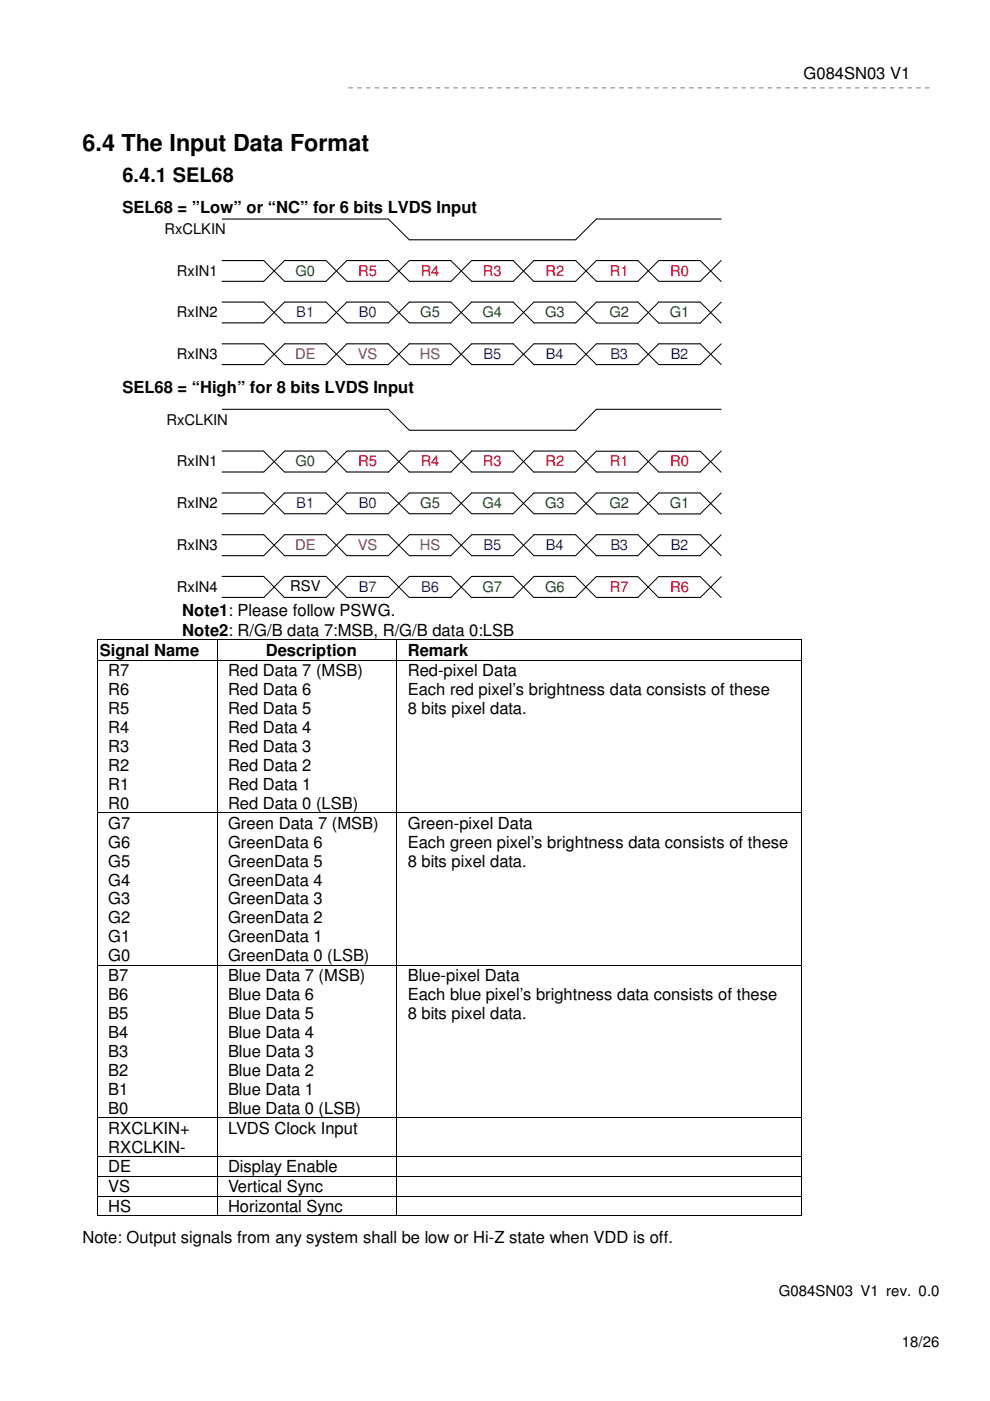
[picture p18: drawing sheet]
<svg xmlns="http://www.w3.org/2000/svg" width="210mm" height="297mm" viewBox="0 0 210 297" stroke-linecap="round" stroke-linejoin="round" font-family="sans-serif">
<defs><g id="words">
<text font-size="5" x="17.5" y="32.1">6.4 The Input Data Format</text>
<text font-size="4.2" x="26" y="38.6">6.4.1 SEL68</text>
<g font-size="3.5">
<text x="170.4" y="16.8">G084SN03 V1</text>
<text x="26" y="45.1">SEL68 = ”Low” or “NC” for 6 bits LVDS Input</text>
<text x="26" y="83.3">SEL68 = “High” for 8 bits LVDS Input</text>
<text x="38.7" y="130.6">Note1: Please follow PSWG.</text>
<text x="38.7" y="134.7">Note2: R/G/B data 7:MSB, R/G/B data 0:LSB</text>
<text x="21.2" y="139.1">Signal Name</text>
<text x="22.9" y="143.3">R7</text>
<text x="48.3" y="143.3">Red Data 7 (MSB)</text>
<text x="56.3" y="139.1">Description</text>
<text x="86.4" y="143.3">Red-pixel Data</text>
<text x="86.4" y="139.1">Remark</text>
<text x="22.9" y="147.4">R6</text>
<text x="48.3" y="147.4">Red Data 6</text>
<text x="86.4" y="147.4">Each red pixel’s brightness data consists of these</text>
<text x="22.9" y="151.4">R5</text>
<text x="22.9" y="155.4">R4</text>
<text x="48.3" y="151.4">Red Data 5</text>
<text x="48.3" y="155.4">Red Data 4</text>
<text x="86.4" y="151.4">8 bits pixel data.</text>
<text x="22.9" y="159.4">R3</text>
<text x="48.3" y="159.4">Red Data 3</text>
<text x="22.9" y="163.4">R2</text>
<text x="22.9" y="167.5">R1</text>
<text x="48.3" y="163.4">Red Data 2</text>
<text x="48.3" y="167.5">Red Data 1</text>
<text x="22.9" y="171.5">R0</text>
<text x="48.3" y="171.5">Red Data 0 (LSB)</text>
<text x="22.9" y="175.7">G7</text>
<text x="22.9" y="179.7">G6</text>
<text x="48.3" y="175.7">Green Data 7 (MSB)</text>
<text x="48.3" y="179.7">GreenData 6</text>
<text x="86.4" y="175.7">Green-pixel Data</text>
<text x="86.4" y="179.7">Each green pixel’s brightness data consists of these</text>
<text x="22.9" y="183.7">G5</text>
<text x="48.3" y="183.7">GreenData 5</text>
<text x="86.4" y="183.7">8 bits pixel data.</text>
<text x="22.9" y="187.7">G4</text>
<text x="22.9" y="191.8">G3</text>
<text x="48.3" y="187.7">GreenData 4</text>
<text x="48.3" y="191.8">GreenData 3</text>
<text x="22.9" y="195.8">G2</text>
<text x="48.3" y="195.8">GreenData 2</text>
<text x="22.9" y="199.8">G1</text>
<text x="22.9" y="203.8">G0</text>
<text x="48.3" y="199.8">GreenData 1</text>
<text x="48.3" y="203.8">GreenData 0 (LSB)</text>
<text x="22.9" y="208">B7</text>
<text x="48.3" y="208">Blue Data 7 (MSB)</text>
<text x="86.4" y="208">Blue-pixel Data</text>
<text x="22.9" y="212">B6</text>
<text x="48.3" y="212">Blue Data 6</text>
<text x="86.4" y="212">Each blue pixel’s brightness data consists of these</text>
<text x="22.9" y="216.1">B5</text>
<text x="22.9" y="220.1">B4</text>
<text x="48.3" y="216.1">Blue Data 5</text>
<text x="48.3" y="220.1">Blue Data 4</text>
<text x="86.4" y="216.1">8 bits pixel data.</text>
<text x="22.9" y="224.1">B3</text>
<text x="48.3" y="224.1">Blue Data 3</text>
<text x="22.9" y="228.1">B2</text>
<text x="22.9" y="232.2">B1</text>
<text x="48.3" y="228.1">Blue Data 2</text>
<text x="48.3" y="232.2">Blue Data 1</text>
<text x="22.9" y="236.2">B0</text>
<text x="48.3" y="236.2">Blue Data 0 (LSB)</text>
<text x="22.9" y="240.4">RXCLKIN+</text>
<text x="22.9" y="244.4">RXCLKIN-</text>
<text x="48.3" y="240.4">LVDS Clock Input</text>
<text x="22.9" y="248.6">DE</text>
<text x="48.3" y="248.6">Display Enable</text>
<text x="22.9" y="252.8">VS</text>
<text x="22.9" y="257">HS</text>
<text x="48.3" y="252.8">Vertical Sync</text>
<text x="48.3" y="257">Horizontal Sync</text>
<text x="17.5" y="263.5">Note: Output signals from any system shall be low or Hi-Z state when VDD is off.</text>
</g>
<g font-size="3.2">
<text x="165.1" y="274.8">G084SN03 V1 rev. 0.0</text>
<text x="191.2" y="285.6">18/26</text>
</g>
<g font-size="3.1">
<text x="34.9" y="49.6">RxCLKIN</text>
<text x="37.5" y="58.4">RxIN1</text>
<text x="37.5" y="67.2">RxIN2</text>
<text x="37.5" y="76">RxIN3</text>
<text x="35.3" y="90.1">RxCLKIN</text>
<text x="37.5" y="98.8">RxIN1</text>
<text x="37.5" y="107.7">RxIN2</text>
<text x="37.5" y="116.5">RxIN3</text>
<text x="37.5" y="125.4">RxIN4</text>
<text x="61.5" y="125.3">RSV</text>
</g>
<g font-size="3.1" fill="#008000">
<text x="62.7" y="58.4">G0</text>
<text x="89.1" y="67.2">G5</text>
<text x="102.3" y="67.2">G4</text>
<text x="115.6" y="67.2">G3</text>
<text x="129.2" y="67.2">G2</text>
<text x="142" y="67.2">G1</text>
<text x="62.7" y="98.8">G0</text>
<text x="89.1" y="107.7">G5</text>
<text x="102.3" y="107.7">G4</text>
<text x="115.6" y="107.7">G3</text>
<text x="129.2" y="107.7">G2</text>
<text x="142" y="107.7">G1</text>
<text x="102.3" y="125.4">G7</text>
<text x="115.6" y="125.4">G6</text>
</g>
<g font-size="3.1" fill="#f00">
<text x="75.9" y="58.4">R5</text>
<text x="89.2" y="58.4">R4</text>
<text x="102.4" y="58.4">R3</text>
<text x="115.7" y="58.4">R2</text>
<text x="129.3" y="58.4">R1</text>
<text x="142.1" y="58.4">R0</text>
<text x="75.9" y="98.8">R5</text>
<text x="89.2" y="98.8">R4</text>
<text x="102.4" y="98.8">R3</text>
<text x="115.7" y="98.8">R2</text>
<text x="129.3" y="98.8">R1</text>
<text x="142.1" y="98.8">R0</text>
<text x="129.3" y="125.4">R7</text>
<text x="142.1" y="125.4">R6</text>
</g>
<g font-size="3.1" fill="#00f">
<text x="62.8" y="67.2">B1</text>
<text x="76.1" y="67.2">B0</text>
<text x="102.5" y="76">B5</text>
<text x="115.7" y="76">B4</text>
<text x="129.4" y="76">B3</text>
<text x="142.2" y="76">B2</text>
<text x="62.8" y="107.7">B1</text>
<text x="76.1" y="107.7">B0</text>
<text x="102.5" y="116.5">B5</text>
<text x="115.7" y="116.5">B4</text>
<text x="129.4" y="116.5">B3</text>
<text x="142.2" y="116.5">B2</text>
<text x="76.1" y="125.4">B7</text>
<text x="89.3" y="125.4">B6</text>
</g>
<g font-size="3.1" fill="#800080">
<text x="62.6" y="76">DE</text>
<text x="75.9" y="76">VS</text>
<text x="89" y="76">HS</text>
<text x="62.6" y="116.5">DE</text>
<text x="75.9" y="116.5">VS</text>
<text x="89" y="116.5">HS</text>
</g>
</g></defs>
<path d="M74 18.6h123.4" fill="none" stroke="#969696" stroke-width=".26" stroke-dasharray=".8 1.1"/>
<g fill="none" stroke="#000" stroke-width=".21">
<path d="M47.1 55.2h8.8l4.4 4.4h8.8l4.4-4.4h8.8l4.5 4.4h8.8M47.1 59.6h8.8l4.4-4.4h8.8l4.4 4.4h8.8M47.1 46.4h35.2l4.5 4.4h35.2l4.4-4.4h26.5M95.6 59.7l4.4-4.5h8.8l4.4 4.5M108.8 59.6h-8.8l-4.4-4.4h-8.8l-4.5 4.5M108.8 59.7l4.4-4.5h8.8l4.4 4.4h8.9l4.4-4.4h8.8l4.4 4.5M152.9 55.2l-4.4 4.4h-8.8l-4.4-4.4h-8.9l-4.4 4.4h-8.8M47.1 72.9h8.8l4.4 4.4h8.8l4.4-4.4h8.8l4.5 4.4h8.8l4.4-4.4h8.8l4.4 4.4h8.8l4.4-4.4h8.9l4.4 4.4h8.8l4.4-4.4M47.1 77.3h8.8l4.4-4.4h8.8l4.4 4.4h8.8l4.5-4.4h8.8l4.4 4.4h8.8l4.4-4.4h8.8l4.4 4.4h8.9l4.4-4.4h8.8l4.4 4.4M47.1 64h8.8l4.4 4.5h8.8l4.4-4.5h8.8l4.5 4.5h8.8l4.4-4.5h8.8l4.4 4.5h8.8M47.1 68.5h8.8l4.4-4.5h8.8l4.4 4.5h8.8l4.5-4.5h8.8l4.4 4.5h8.8l4.4-4.5h8.8l4.4 4.5M126.4 68.5h8.9l4.4-4.5h8.8l4.4 4.5"/>
<path d="M152.9 64l-4.4 4.5h-8.8l-4.4-4.5h-8.9l-4.4 4.5M47.1 95.6h8.8M47.1 86.8h35.2l4.5 4.4h35.2l4.4-4.4h26.5M55.9 95.7l4.4 4.4h8.8l4.4-4.4M60.3 95.6h8.8l4.4 4.5h8.8M60.3 95.7l-4.4 4.4h-8.8M73.5 95.6h8.8l4.5 4.5h8.8M126.4 95.6l-4.4 4.5h-8.8M126.4 95.7h8.9M135.3 95.6l4.4 4.5h8.8l4.4-4.5M139.7 95.6l-4.4 4.5h-8.9l-4.4-4.5h-8.8l-4.4 4.5M139.7 95.7h8.8l4.4 4.4"/>
<path d="M47.1 113.4h8.8l4.4 4.4h8.8l4.4-4.4h8.8l4.5 4.4h8.8l4.4-4.4h8.8l4.4 4.4h8.8l4.4-4.4h8.9l4.4 4.4h8.8l4.4-4.4M47.1 117.8h8.8l4.4-4.4h8.8l4.4 4.4h8.8l4.5-4.4h8.8l4.4 4.4h8.8l4.4-4.4h8.8l4.4 4.4h8.9l4.4-4.4h8.8l4.4 4.4M47.1 104.5h8.8l4.4 4.4h8.8l4.4-4.4h8.8l4.5 4.4h8.8l4.4-4.4h8.8l4.4 4.4h8.8M47.1 108.9h8.8l4.4-4.4h8.8l4.4 4.4h8.8l4.5-4.4h8.8l4.4 4.4h8.8l4.4-4.4h8.8l4.4 4.4M95.6 100.1l4.4-4.5h8.8l4.4 4.5M108.8 100.1h-8.8l-4.4-4.5h-8.8l-4.5 4.5M126.4 109h8.9l4.4-4.5h8.8l4.4 4.5M152.9 104.5l-4.4 4.5h-8.8l-4.4-4.5h-8.9l-4.4 4.5M20.7 135.7v4.2M20.7 135.6h25.3M20.7 140h25.3M46.1 135.7v4.2"/>
<path d="M46.1 135.6h38M46.1 140h38M47.1 122.2h8.8l4.4 4.5M47.1 126.7h8.8l4.4-4.5h8.8l4.4 4.5h8.8l4.5-4.5h8.8l4.4 4.5M60.4 126.7h8.8M69.1 126.7l4.4-4.5h8.8l4.5 4.5M84.2 135.7v4.2M84.2 135.6h85.6M84.2 140h85.6M86.8 126.7h8.8M95.6 126.7l4.4-4.5h8.8l4.4 4.5M100.1 126.7h8.8"/>
<path d="M122 122.2h-8.8l-4.4 4.5M122 122.3l4.5 4.4h8.8M126.4 122.2l-4.3 4.5h-8.8M126.4 122.3h8.9l4.4 4.4M139.7 122.3h8.8l4.4 4.4M139.7 122.2l-4.4 4.5M139.7 126.7h8.8M152.9 122.3l-4.4 4.4M169.9 135.7v4.2M20.7 140.1v32.2M46.1 140.1v32.2M84.2 140.1v32.2"/>
<path d="M169.9 140.1v32.2M20.7 172.4v32.2M20.7 172.3h25.3M46.1 172.4v32.2M46.1 172.3h38M84.2 172.4v32.2M84.2 172.3h85.6M169.9 172.4v32.2M20.7 204.8v32.1M20.7 204.7h25.3M46.1 204.8v32.1M46.1 204.7h38"/>
<path d="M84.2 204.8v32.1M84.2 204.7h85.6M169.9 204.8v32.1M20.7 237.1v8.1M20.7 237h25.3M46.1 237.1v8.1M46.1 237h38M84.2 237.1v8.1M84.2 237h85.6M169.9 237.1v8.1M20.7 245.3v4M20.7 249.5v4"/>
<path d="M20.7 253.7v4M20.7 245.2h25.3M20.7 249.4h25.3M20.7 253.6h25.3M20.7 257.8h25.3M46.1 245.3v4M46.1 249.5v4M46.1 253.7v4M46.1 245.2h38M46.1 249.4h38M46.1 253.6h38M46.1 257.8h38"/>
<path d="M84.2 245.3v4M84.2 249.5v4M84.2 253.7v4M84.2 245.2h85.6M84.2 249.4h85.6M84.2 253.6h85.6M84.2 257.8h85.6M169.9 245.3v4M169.9 249.5v4M169.9 253.7v4"/>
</g>
<g fill="#000">
<path d="M20.6 135.6h.1v.1h-.1zM46 135.6h.1v.1h-.1zM84.1 135.6h.1v.1h-.1zM169.8 135.6h.2v.1h-.2zM20.6 139.9h.1v.2h-.1zM46 139.9h.1v.2h-.1zM84.1 139.9h.1v.2h-.1zM169.8 139.9h.2v.2h-.2zM20.6 172.3h.1v.1h-.1zM46 172.3h.1v.1h-.1zM84.1 172.3h.1v.1h-.1zM169.8 172.3h.2v.1h-.2z"/>
<path d="M20.6 204.6h.1v.2h-.1zM46 204.6h.1v.2h-.1zM84.1 204.6h.1v.2h-.1zM169.8 204.6h.2v.2h-.2zM20.6 236.9h.1v.2h-.1zM46 236.9h.1v.2h-.1zM84.1 236.9h.1v.2h-.1zM169.8 236.9h.2v.2h-.2zM20.6 245.2h.1v.1h-.1zM20.6 249.3h.1v.2h-.1zM20.6 253.5h.1v.2h-.1zM20.6 257.7h.1v.2h-.1z"/>
<path d="M46 245.2h.1v.1h-.1zM46 249.3h.1v.2h-.1zM46 253.5h.1v.2h-.1zM46 257.7h.1v.2h-.1zM84.1 245.2h.1v.1h-.1zM84.1 249.3h.1v.2h-.1zM84.1 253.5h.1v.2h-.1zM84.1 257.7h.1v.2h-.1zM169.8 245.2h.2v.1h-.2zM169.8 249.3h.2v.2h-.2zM169.8 253.5h.2v.2h-.2zM169.8 257.7h.2v.2h-.2z"/>
</g>
<use href="#words"/>
</svg>
